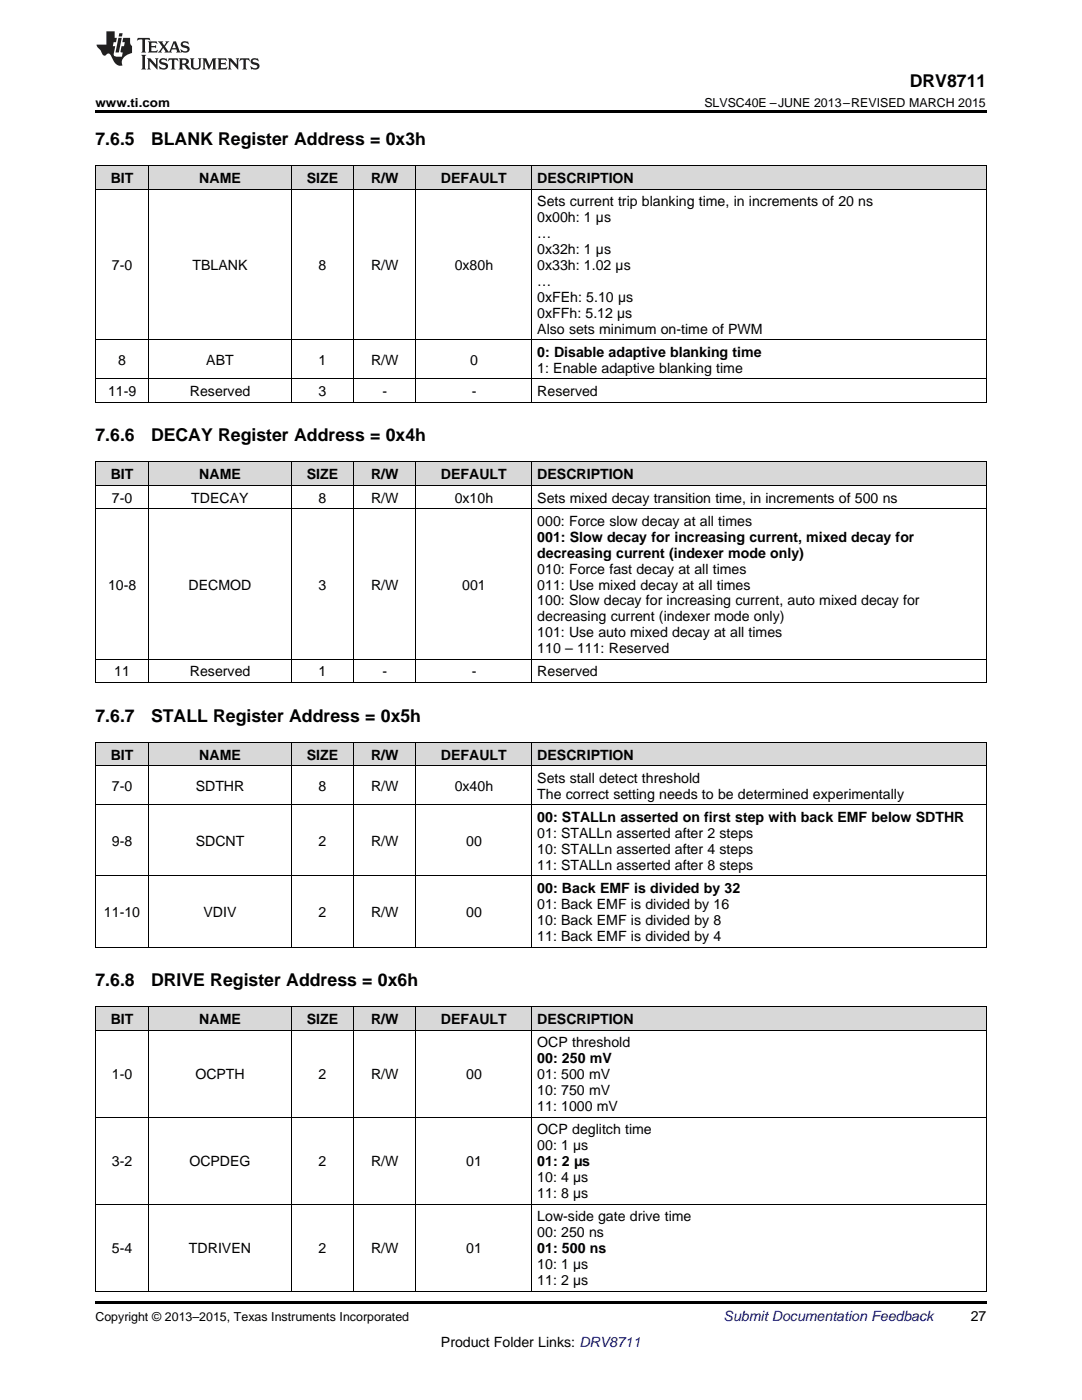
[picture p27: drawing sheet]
<svg xmlns="http://www.w3.org/2000/svg" width="216mm" height="279mm" viewBox="0 0 216 279" stroke-linecap="round" stroke-linejoin="round" font-family="sans-serif">
<defs><g id="words">
<g font-size="3.5">
<text x="181.5" y="17.3">DRV8711</text>
<text x="19" y="28.9">7.6.5</text>
<text x="30.1" y="28.9">BLANK Register Address = 0x3h</text>
<text x="19" y="88.1">7.6.6</text>
<text x="30.1" y="88.1">DECAY Register Address = 0x4h</text>
<text x="19" y="144">7.6.7</text>
<text x="30.1" y="144">STALL Register Address = 0x5h</text>
<text x="19" y="196.8">7.6.8</text>
<text x="30.1" y="196.8">DRIVE Register Address = 0x6h</text>
</g>
<g font-size="2.8">
<text x="22.1" y="36.5">BIT</text>
<text x="39.8" y="36.5">NAME</text>
<text x="61.2" y="36.5">SIZE</text>
<text x="74" y="36.5">R/W</text>
<text x="88" y="36.5">DEFAULT</text>
<text x="107.2" y="36.5">DESCRIPTION</text>
<text x="107.2" y="41.2">Sets current trip blanking time, in increments of 20 ns</text>
<text x="107.2" y="44.3">0x00h: 1 µs</text>
<text x="107.2" y="47.5">…</text>
<text x="22.3" y="53.9">7-0</text>
<text x="38.4" y="53.9">TBLANK</text>
<text x="63.6" y="53.9">8</text>
<text x="74" y="53.9">R/W</text>
<text x="90.7" y="53.9">0x80h</text>
<text x="107.2" y="50.7">0x32h: 1 µs</text>
<text x="107.2" y="53.9">0x33h: 1.02 µs</text>
<text x="107.2" y="57">…</text>
<text x="107.2" y="60.2">0xFEh: 5.10 µs</text>
<text x="107.2" y="63.4">0xFFh: 5.12 µs</text>
<text x="107.2" y="66.6">Also sets minimum on-time of PWM</text>
<text x="107.2" y="71.2">0: Disable adaptive blanking time</text>
<text x="23.6" y="72.8">8</text>
<text x="41.2" y="72.8">ABT</text>
<text x="63.6" y="72.8">1</text>
<text x="74" y="72.8">R/W</text>
<text x="93.8" y="72.8">0</text>
<text x="107.2" y="74.4">1: Enable adaptive blanking time</text>
<text x="21.6" y="79.1">11-9</text>
<text x="37.9" y="79.1">Reserved</text>
<text x="63.6" y="79.1">3</text>
<text x="76.3" y="79.1">-</text>
<text x="94.1" y="79.1">-</text>
<text x="107.2" y="79.1">Reserved</text>
<text x="22.1" y="95.6">BIT</text>
<text x="39.8" y="95.6">NAME</text>
<text x="61.2" y="95.6">SIZE</text>
<text x="74" y="95.6">R/W</text>
<text x="88" y="95.6">DEFAULT</text>
<text x="107.2" y="95.6">DESCRIPTION</text>
<text x="22.3" y="100.3">7-0</text>
<text x="38.2" y="100.3">TDECAY</text>
<text x="63.6" y="100.3">8</text>
<text x="74" y="100.3">R/W</text>
<text x="90.7" y="100.3">0x10h</text>
<text x="107.2" y="100.3">Sets mixed decay transition time, in increments of 500 ns</text>
<text x="107.2" y="105">000: Force slow decay at all times</text>
<text x="107.2" y="108.1">001: Slow decay for increasing current, mixed decay for</text>
<text x="107.2" y="111.3">decreasing current (indexer mode only)</text>
<text x="21.6" y="117.7">10-8</text>
<text x="37.6" y="117.7">DECMOD</text>
<text x="63.6" y="117.7">3</text>
<text x="74" y="117.7">R/W</text>
<text x="92.2" y="117.7">001</text>
<text x="107.2" y="114.5">010: Force fast decay at all times</text>
<text x="107.2" y="117.7">011: Use mixed decay at all times</text>
<text x="107.2" y="120.8">100: Slow decay for increasing current, auto mixed decay for</text>
<text x="107.2" y="124">decreasing current (indexer mode only)</text>
<text x="107.2" y="127.2">101: Use auto mixed decay at all times</text>
<text x="107.2" y="130.4">110 – 111: Reserved</text>
<text x="22.8" y="135">11</text>
<text x="37.9" y="135">Reserved</text>
<text x="63.6" y="135">1</text>
<text x="76.3" y="135">-</text>
<text x="94.1" y="135">-</text>
<text x="107.2" y="135">Reserved</text>
<text x="22.1" y="151.6">BIT</text>
<text x="39.8" y="151.6">NAME</text>
<text x="61.2" y="151.6">SIZE</text>
<text x="74" y="151.6">R/W</text>
<text x="88" y="151.6">DEFAULT</text>
<text x="107.2" y="151.6">DESCRIPTION</text>
<text x="22.3" y="157.8">7-0</text>
<text x="39.1" y="157.8">SDTHR</text>
<text x="63.6" y="157.8">8</text>
<text x="74" y="157.8">R/W</text>
<text x="90.7" y="157.8">0x40h</text>
<text x="107.2" y="156.2">Sets stall detect threshold</text>
<text x="107.2" y="159.4">The correct setting needs to be determined experimentally</text>
<text x="107.2" y="164.1">00: STALLn asserted on first step with back EMF below SDTHR</text>
<text x="107.2" y="167.3">01: STALLn asserted after 2 steps</text>
<text x="22.3" y="168.8">9-8</text>
<text x="39.1" y="168.8">SDCNT</text>
<text x="63.6" y="168.8">2</text>
<text x="74" y="168.8">R/W</text>
<text x="93" y="168.8">00</text>
<text x="107.2" y="170.4">10: STALLn asserted after 4 steps</text>
<text x="107.2" y="173.6">11: STALLn asserted after 8 steps</text>
<text x="107.2" y="178.3">00: Back EMF is divided by 32</text>
<text x="20.7" y="183">11-10</text>
<text x="40.6" y="183">VDIV</text>
<text x="63.6" y="183">2</text>
<text x="74" y="183">R/W</text>
<text x="93" y="183">00</text>
<text x="107.2" y="181.4">01: Back EMF is divided by 16</text>
<text x="107.2" y="184.6">10: Back EMF is divided by 8</text>
<text x="107.2" y="187.8">11: Back EMF is divided by 4</text>
<text x="22.1" y="204.4">BIT</text>
<text x="39.8" y="204.4">NAME</text>
<text x="61.2" y="204.4">SIZE</text>
<text x="74" y="204.4">R/W</text>
<text x="88" y="204.4">DEFAULT</text>
<text x="107.2" y="204.4">DESCRIPTION</text>
<text x="107.2" y="209">OCP threshold</text>
<text x="22.3" y="215.4">1-0</text>
<text x="39" y="215.4">OCPTH</text>
<text x="63.6" y="215.4">2</text>
<text x="74" y="215.4">R/W</text>
<text x="93" y="215.4">00</text>
<text x="107.2" y="212.2">00: 250 mV</text>
<text x="107.2" y="215.4">01: 500 mV</text>
<text x="107.2" y="218.5">10: 750 mV</text>
<text x="107.2" y="221.7">11: 1000 mV</text>
<text x="107.2" y="226.4">OCP deglitch time</text>
<text x="22.3" y="232.7">3-2</text>
<text x="37.8" y="232.7">OCPDEG</text>
<text x="63.6" y="232.7">2</text>
<text x="74" y="232.7">R/W</text>
<text x="93" y="232.7">01</text>
<text x="107.2" y="229.6">00: 1 µs</text>
<text x="107.2" y="232.7">01: 2 µs</text>
<text x="107.2" y="235.9">10: 4 µs</text>
<text x="107.2" y="239.1">11: 8 µs</text>
<text x="107.2" y="243.7">Low-side gate drive time</text>
<text x="22.3" y="250.1">5-4</text>
<text x="37.7" y="250.1">TDRIVEN</text>
<text x="63.6" y="250.1">2</text>
<text x="74" y="250.1">R/W</text>
<text x="93" y="250.1">01</text>
<text x="107.2" y="246.9">00: 250 ns</text>
<text x="107.2" y="250.1">01: 500 ns</text>
<text x="107.2" y="253.3">10: 1 µs</text>
<text x="107.2" y="256.4">11: 2 µs</text>
<text x="193.7" y="263.6">27</text>
<text x="88" y="268.9">Product Folder Links: DRV8711</text>
</g>
<text font-size="2.8" fill="#0000c8" x="144.4" y="263.6">Submit Documentation Feedback</text>
<g font-size="2.5">
<text x="19" y="21.4">www.ti.com</text>
<text x="140.5" y="21.4">SLVSC40E –JUNE 2013–REVISED MARCH 2015</text>
<text x="19" y="263.6">Copyright © 2013–2015, Texas Instruments Incorporated</text>
</g>
</g></defs>
<g fill="#d8d8d8">
<path d="M19 201h10.7v4.6h-10.7z"/>
<path d="M29.7 201h28.4v4.6h-28.4z"/>
<path d="M58.1 201h12.5v4.6h-12.5z"/>
<path d="M70.6 201h12.4v4.6h-12.4z"/>
<path d="M83 201h23.2v4.6h-23.2z"/>
<path d="M106.2 201h90.6v4.6h-90.6z"/>
<path d="M19 148.2h10.7v4.7h-10.7z"/>
<path d="M29.7 148.2h28.4v4.7h-28.4z"/>
<path d="M58.1 148.2h12.5v4.7h-12.5z"/>
<path d="M70.6 148.2h12.4v4.7h-12.4z"/>
<path d="M83 148.2h23.2v4.7h-23.2z"/>
<path d="M106.2 148.2h90.6v4.7h-90.6z"/>
<path d="M19 92.3h10.7v4.6h-10.7z"/>
<path d="M29.7 92.3h28.4v4.6h-28.4z"/>
<path d="M58.1 92.3h12.5v4.6h-12.5z"/>
<path d="M70.6 92.3h12.4v4.6h-12.4z"/>
<path d="M83 92.3h23.2v4.6h-23.2z"/>
<path d="M106.2 92.3h90.6v4.6h-90.6z"/>
<path d="M19 33.1h10.7v4.7h-10.7z"/>
<path d="M29.7 33.1h28.4v4.7h-28.4z"/>
<path d="M58.1 33.1h12.5v4.7h-12.5z"/>
<path d="M70.6 33.1h12.4v4.7h-12.4z"/>
<path d="M83 33.1h23.2v4.7h-23.2z"/>
<path d="M106.2 33.1h90.6v4.7h-90.6z"/>
</g>
<path d="M19 22h177.8v.5h-177.8zM19 259.7h177.8v.5h-177.8z" fill="#000"/>
<g fill="none" stroke="#000" stroke-width=".2">
<path d="M19 37.7h177.8M19 33.1h177.8M19.1 33.1v47.2M29.7 33.1v47.2M58.1 33.1v47.2M70.5 33.1v47.2M83 33.1v47.2M106.1 33.1v47.2M196.8 33.1v47.2M19 75.6h177.8M19 67.8h177.8M19 96.9h177.8"/>
<path d="M19 92.2h177.8M19 80.3h177.8M19.1 92.3v44M29.7 92.3v44M58.1 92.3v44M70.5 92.3v44M83 92.3v44M106.1 92.3v44M196.8 92.3v44M19 101.5h177.8M19 136.2h177.8M19 131.6h177.8"/>
<path d="M19 152.8h177.8M19 148.1h177.8M19.1 148.2v40.9M29.7 148.2v40.9M58.1 148.2v40.9M70.5 148.2v40.9M83 148.2v40.9M106.1 148.2v40.9M196.8 148.2v40.9M19 174.8h177.8M19 160.6h177.8M19 189h177.8"/>
<path d="M19 205.6h177.8M19 200.9h177.8M19.1 201v56.7M29.7 201v56.7M58.1 201v56.7M70.5 201v56.7M83 201v56.7M106.1 201v56.7M196.8 201v56.7M19 222.9h177.8M19 257.7h177.8M19 240.3h177.8"/>
</g>
<g fill="#231f20">
<path d="M27.5 7.6l-.1 .5 .4-.2h.6v.1v2.1l-.2 .4h1l-.3-.4v-2.1l.1-.1h.5l.5 .2-.2-.5zM29.5 8.3l.2 .3v1.5l-.2 .4h1.8l.2-.6a1.04 1.04 0 0 1-1.3 .2v-.7h.6l.3 .2v-.6l-.3 .2h-.6v-.6l.8-.1 .4 .3-.2-.5zM31.5 8.3l.9 1.1-.9 1.1h.8l-.2-.2 .5-.7 .4 .7-.2 .2h1.5l-.1-.2 .1-.4h.9l.1 .4-.2 .2h1l-.3-.3-.7-1.9h-.5l-.9 2-.8-1 .9-1h-.8l.1 .3-.3 .5-.4-.6 .2-.2zM34.7 8.6l.4 1h-.7zM36.3 8.4a.63 .63 0 0 0-.2 .7 .63 .63 0 0 0 .6 .4l.6 .2 .1 .2a.75 .75 0 0 1-.7 .4 .75 .75 0 0 1-.6-.5l.1 .7 .1-.1a1.11 1.11 0 0 0 1.5-.6 1.13 1.13 0 0 0-1.2-.8l-.1-.4a1.04 1.04 0 0 1 1.2 .2l-.2-.5-.1 .1-.5-.2zM28.2 10.9l.2 .4v2.2l-.2 .4h1l-.3-.4v-2.2l.3-.4zM29.3 11.6l.3 .4v1.5l-.3 .4h.8l-.2-.4v-1.3l1.5 1.7v-1.9l.2-.4h-.7l.2 .4v.9l-1.1-1.3zM32 11.8a.62 .62 0 0 0-.2 .7 .62 .62 0 0 0 .6 .4l.6 .1 .1 .3a.76 .76 0 0 1-.7 .3 .76 .76 0 0 1-.6-.4l.1 .7 .1-.1a1.11 1.11 0 0 0 1.5-.6 1.13 1.13 0 0 0-1.2-.8l-.1-.4a1.04 1.04 0 0 1 1.2 .2l-.2-.6-.1 .1-.5-.1zM33.7 11.6l-.2 .6a.61 .61 0 0 1 .8-.3v1.6l-.2 .4h.9l-.2-.4v-1.6a.63 .63 0 0 1 .8 .3l-.2-.6zM35.6 11.6l.3 .4v1.5l-.3 .4h1l-.2-.2v-.8l.5 .2a.76 .76 0 0 0 1.2 .7l-1-1a.58 .58 0 0 0 .6-.5 .58 .58 0 0 0-.5-.6zM36.4 11.9h.1a.45 .45 0 0 1 .5 .1 .45 .45 0 0 1 .1 .5l-.7 .2zM37.9 11.6l.2 .2a2.17 2.17 0 0 0 .3 1.9 .99 .99 0 0 0 1.6-.6v-1.1l.2-.4h-.7l.2 .2a1.92 1.92 0 0 1-.2 1.8 .6 .6 0 0 1-.9-.5v-1.1l.2-.4zM40.4 11.6l.2 .4v1.5l-.2 .4h.7l-.2-.4v-1.4l.8 1.8 .8-1.8v1.4l-.2 .4h.9l-.2-.4v-1.5l.2-.4h-.8l-.6 1.5-.6-1.5zM43.4 11.6l.2 .4v1.5l-.2 .4h1.8l.2-.6a1.04 1.04 0 0 1-1.3 .1v-.6h.5l.4 .2v-.6l-.4 .2h-.5v-.7h.8l.3 .3-.1-.6zM45.5 11.6l.2 .4v1.5l-.2 .4h.7l-.2-.4v-1.3l1.5 1.7v-1.9l.2-.4h-.7l.2 .4v.9l-1.1-1.3zM47.9 11.6l-.1 .6a.61 .61 0 0 1 .8-.3v1.6l-.3 .4h1l-.3-.4 .1-1.6a.63 .63 0 0 1 .7 .3l-.1-.6zM50.2 11.8a.62 .62 0 0 0-.2 .7 .62 .62 0 0 0 .6 .4l.6 .1 .2 .3a.76 .76 0 0 1-.8 .3 .76 .76 0 0 1-.6-.4l.1 .7 .2-.1a1.11 1.11 0 0 0 1.5-.6 1.13 1.13 0 0 0-1.3-.8l-.1-.4a1.04 1.04 0 0 1 1.2 .2l-.1-.6-.2 .1-.5-.1z"/>
<path d="M21.2 6.3v2.6h-1.9l.1 .4 .7 .9a.91 .91 0 0 0 1 .8 .56 .56 0 0 1 .5-.3 .56 .56 0 0 1 .5 .3l.4 .8a1.53 1.53 0 0 0 1.9 1.2 1.54 1.54 0 0 1 1-2.1l.9-.3v-1.4a1.52 1.52 0 0 1-.3-1.6h-1.4l-.2 .8h.5l-.2 .8h-.4l-.2 1v.2l.4 .1-.2 .8a1.93 1.93 0 0 1-1.6-.3l.3-1.8h-.5l.2-.8h.4l.2-.8h-.4v-1.3zM23.6 7.6l-.6 2.9h.7l.6-2.9zM23.8 6.6l-.1 .7h.6l.2-.7z"/>
</g>
<use href="#words"/>
</svg>
